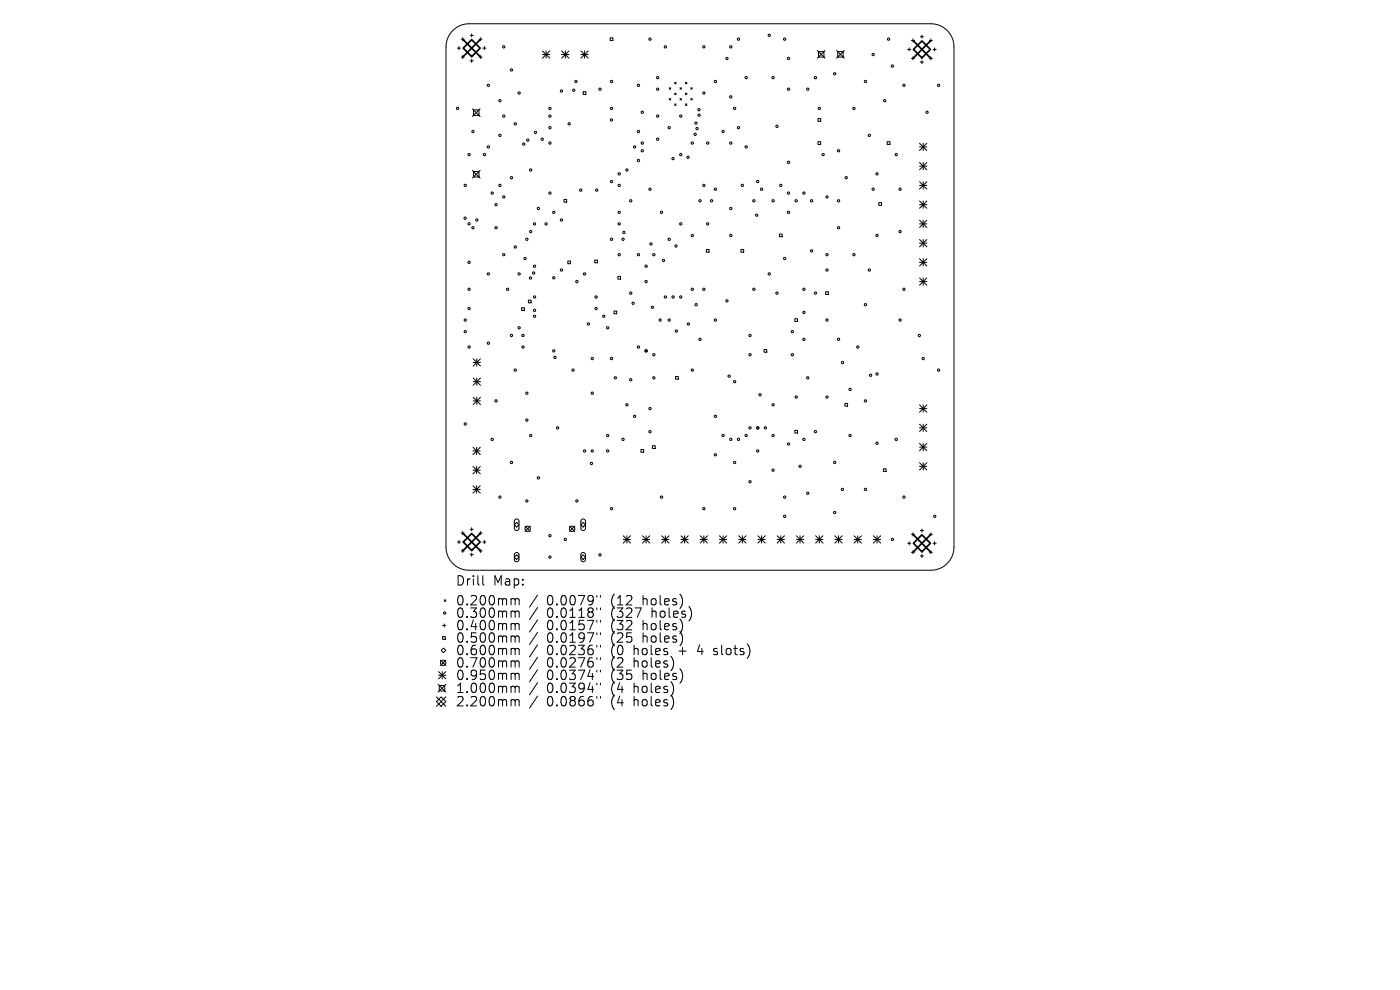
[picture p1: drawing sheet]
<svg xmlns="http://www.w3.org/2000/svg" width="297mm" height="210mm" viewBox="0 0 297 210" stroke-linecap="round" stroke-linejoin="round" font-family="sans-serif">
<defs><g id="words">
<g font-size="2.8">
<text x="96.6" y="124.5">Drill</text>
<text x="104.6" y="124.5">Map:</text>
<text x="96.6" y="128.7">0.200mm</text>
<text x="96.6" y="131.3">0.300mm</text>
<text x="116" y="128.7">0.0079&quot;</text>
<text x="116" y="131.3">0.0118&quot;</text>
<text x="129.8" y="128.7">(12</text>
<text x="129.8" y="131.3">(327</text>
<text x="136.6" y="128.7">holes)</text>
<text x="138.5" y="131.3">holes)</text>
<text x="96.6" y="134">0.400mm</text>
<text x="96.6" y="136.6">0.500mm</text>
<text x="116" y="134">0.0157&quot;</text>
<text x="116" y="136.6">0.0197&quot;</text>
<text x="129.8" y="134">(32</text>
<text x="129.8" y="136.6">(25</text>
<text x="136.6" y="134">holes)</text>
<text x="136.6" y="136.6">holes)</text>
<text x="96.6" y="139.3">0.600mm</text>
<text x="96.6" y="141.9">0.700mm</text>
<text x="116" y="139.3">0.0236&quot;</text>
<text x="116" y="141.9">0.0276&quot;</text>
<text x="129.8" y="139.3">(0</text>
<text x="129.8" y="141.9">(2</text>
<text x="134.7" y="139.3">holes</text>
<text x="134.7" y="141.9">holes)</text>
<text x="144.4" y="139.3">+</text>
<text x="148.6" y="139.3">4</text>
<text x="152.3" y="139.3">slots)</text>
<text x="96.6" y="144.5">0.950mm</text>
<text x="96.6" y="147.3">1.000mm</text>
<text x="116" y="144.5">0.0374&quot;</text>
<text x="116" y="147.3">0.0394&quot;</text>
<text x="129.8" y="144.5">(35</text>
<text x="129.8" y="147.3">(4</text>
<text x="134.7" y="147.3">holes)</text>
<text x="136.6" y="144.5">holes)</text>
<text x="96.6" y="150.1">2.200mm</text>
<text x="116" y="150.1">0.0866&quot;</text>
<text x="129.8" y="150.1">(4</text>
<text x="134.7" y="150.1">holes)</text>
</g>
</g></defs>
<g fill="none" stroke="#000" stroke-width=".21">
<path d="M96.1 6.5a4.9 4.9 0 0 1 3.4-1.5h98a4.9 4.9 0 0 1 4.9 4.9v106.2a4.9 4.9 0 0 1-4.9 4.9h-98a4.9 4.9 0 0 1-4.9-4.9v-106.2a4.9 4.9 0 0 1 1.5-3.4zM97 10.2h.7M97.4 9.9v.6M97.8 8.3h.7M97.8 12.1h.7M98.2 8v.6M98.2 11.8v.6M99.7 7.5h.7M99.7 12.9h.7M100.1 7.2v.6M100.1 12.6v.6M101.6 8.3h.7"/>
<path d="M101.6 12.1h.7M102 8v.6M102 11.8v.6M102.4 10.2h.7M102.8 9.9v.6M115.1 10.8l1.5 1.5M115.1 11.6h1.5M115.8 10.8v1.5M116.6 10.8l-1.5 1.5M119.2 11.6h1.5M119.2 10.8l1.5 1.5M119.9 10.8v1.5"/>
<path d="M120.7 10.8l-1.5 1.5M123.2 11.6h1.6M123.2 10.8l1.6 1.5M123.7 19.4h.6v.6h-.6zM124 10.8v1.5M124.8 10.8l-1.6 1.5M129.4 8h.6v.6h-.6zM142 18.6l.3 .3M142.3 18.6l-.3 .3M143.1 19.8l.3 .3M143.1 17.5l.3 .3M143.4 17.5l-.3 .3"/>
<path d="M143.4 19.8l-.3 .3M144.3 18.6l.3 .3M144.6 18.6l-.3 .3M145.4 19.8l.3 .3M145.4 17.5l.3 .3M145.7 17.5l-.3 .3M145.7 19.8l-.3 .3M146.5 18.6l.4 .3M146.9 18.6l-.4 .3M173.4 10.7l1.6 1.6M173.6 11h1.2v1.1h-1.2zM175 10.7l-1.6 1.6"/>
<path d="M177.5 10.7l1.6 1.6M177.7 11h1.2v1.1h-1.2zM179.1 10.7l-1.6 1.6M192.6 10.5h.6M192.9 10.2v.6M193.3 8.6h.7M193.3 12.4h.7M193.7 8.3v.6M193.7 12.1v.6M195.3 7.8h.6M195.3 13.2h.6M195.6 7.5v.6"/>
<path d="M195.6 12.9v.6M197.2 8.6h.6M197.2 12.4h.6M197.5 8.3v.6M197.5 12.1v.6M197.9 10.5h.7M198.3 10.2v.6M100.2 23.1l1.7 1.6M100.2 36.1l1.7 1.7M100.5 23.3h1.1v1.2h-1.1zM100.5 36.4h1.1v1.1h-1.1zM101.9 23.1l-1.7 1.6"/>
<path d="M101.9 36.1l-1.7 1.7M142 20.9l.3 .3M142.3 20.9l-.3 .3M143.1 22l.3 .4M143.4 22l-.3 .4M144.3 20.9l.3 .3M144.6 20.9l-.3 .3M145.4 22l.3 .4M145.7 22l-.3 .4M146.5 20.9l.4 .3M146.9 20.9l-.4 .3M173.5 25.2h.6v.5h-.6z"/>
<path d="M173.5 30.1h.6v.5h-.6zM188.2 30.1h.6v.5h-.6zM195.1 30.4l1.5 1.5M195.1 31.2h1.5M195.1 34.5l1.5 1.5M195.1 35.2h1.5M195.1 38.6l1.5 1.5M195.1 39.3h1.5M195.8 30.4v1.5M195.8 34.5v1.5M195.8 38.6v1.5M196.6 30.4l-1.5 1.5"/>
<path d="M196.6 34.5l-1.5 1.5M196.6 38.6l-1.5 1.5M119.6 42.3h.6v.6h-.6zM120.5 55.4h.5v.5h-.5zM126.2 55.2h.5v.5h-.5zM131.1 58.6h.5v.6h-.5zM149.8 52.9h.6v.6h-.6zM157.2 52.9h.6v.6h-.6zM165.4 49.7h.5v.5h-.5zM186.4 43h.6v.6h-.6zM195.1 42.6l1.5 1.6M195.1 43.4h1.5"/>
<path d="M195.1 46.7l1.5 1.6M195.1 47.5h1.5M195.1 50.8l1.5 1.5M195.1 51.6h1.5M195.1 54.9l1.5 1.5M195.1 55.7h1.5M195.1 59l1.5 1.5M195.1 59.7h1.5M195.8 42.6v1.6M195.8 46.7v1.6M195.8 50.8v1.5M195.8 54.9v1.5"/>
<path d="M195.8 59v1.5M196.6 50.8l-1.5 1.5M196.6 59l-1.5 1.5M196.6 42.6l-1.5 1.6M196.6 46.7l-1.5 1.6M196.6 54.9l-1.5 1.5M100.4 76.1l1.5 1.6M100.4 76.9h1.5M101.2 76.1v1.6M101.9 76.1l-1.5 1.6M110.7 65.3h.5v.5h-.5zM112.1 63.7h.6v.5h-.6z"/>
<path d="M130.3 66h.5v.6h-.5zM143.3 79.9h.6v.5h-.6zM162.1 74.1h.6v.6h-.6zM168.6 67.6h.6v.6h-.6zM175.2 61.9h.5v.6h-.5zM100.3 94.9l1.6 1.5M100.3 95.7h1.6M100.3 99l1.6 1.5M100.3 99.7h1.6M100.4 80.2l1.5 1.5M100.4 81h1.5M100.4 84.3l1.5 1.5"/>
<path d="M100.4 85h1.5M101.1 94.9v1.5M101.1 99v1.5M101.2 80.2v1.5M101.2 84.3v1.5M101.9 94.9l-1.6 1.5M101.9 99l-1.6 1.5M101.9 80.2l-1.5 1.5M101.9 84.3l-1.5 1.5M136 95.4h.5v.5h-.5zM138.4 94.6h.6v.5h-.6zM168.6 91.3h.6v.6h-.6z"/>
<path d="M179.2 85.6h.6v.5h-.6zM187.4 99.4h.6v.6h-.6zM195.1 85.9l1.5 1.6M195.1 86.7h1.5M195.1 90l1.5 1.5M195.1 90.8h1.5M195.1 94.1l1.5 1.5M195.1 94.8h1.5M195.1 98.1l1.5 1.6M195.1 98.9h1.5M195.8 85.9v1.6M195.8 90v1.5"/>
<path d="M195.8 94.1v1.5M195.8 98.1v1.6M196.6 85.9l-1.5 1.6M196.6 90l-1.5 1.5M196.6 94.1l-1.5 1.5M196.6 98.1l-1.5 1.6M97 115h.7M97.4 114.7v.6M97.8 113.1h.7M97.8 116.9h.7M98.2 112.7v.7M98.2 116.6v.6"/>
<path d="M99.7 112.3h.7M99.7 117.7h.7M100.1 112v.6M100.1 117.3v.7M100.3 103l1.6 1.6M100.3 103.8h1.6M101.1 103v1.6M101.6 113.1h.7M101.6 116.9h.7M101.9 103l-1.6 1.6M102 112.7v.7M102 116.6v.6"/>
<path d="M102.4 115h.7M102.8 114.7v.6M109.1 111.3l.5-.5 .5 .5-.5 .5zM109.1 118.2l.5-.5 .5 .5-.5 .5zM109.3 110.2l.4-.1 .4 .4v1.6l-.4 .4-.4-.1-.2-.3v-1.6zM109.3 117.3l.4-.1 .4 .4v1.2l-.4 .3h-.3l-.3-.3v-1.1zM111.4 111.6l1.1 1.1M112.5 111.6l-1.1 1.1M120.8 111.6l1.2 1.1M122 111.6l-1.2 1.1M123.2 118.2l.5-.5 .5 .5-.5 .5zM123.4 110.2l.4-.1 .4 .4v1.6l-.4 .4-.4-.1-.2-.3v-1.6z"/>
<path d="M123.4 117.3l.4-.1 .4 .4v1.2l-.4 .3h-.3l-.3-.3v-1.1zM123.7 110.8l.5 .5-.5 .5-.5-.5zM132.2 113.7l1.6 1.5M132.2 114.4h1.6M133 113.7v1.5M133.8 113.7l-1.6 1.5M136.3 114.4h1.5M136.3 113.7l1.5 1.5M137.1 113.7v1.5M137.8 113.7l-1.5 1.5M140.4 114.4h1.5M140.4 113.7l1.5 1.5"/>
<path d="M141.2 113.7v1.5M141.9 113.7l-1.5 1.5M144.5 114.4h1.5M144.5 113.7l1.5 1.5M145.2 113.7v1.5M146 113.7l-1.5 1.5M148.5 114.4h1.6M148.5 113.7l1.6 1.5M149.3 113.7v1.5M150.1 113.7l-1.6 1.5M152.6 114.4h1.6M152.6 113.7l1.6 1.5"/>
<path d="M153.4 113.7v1.5M154.2 113.7l-1.6 1.5M156.7 114.4h1.6M156.7 113.7l1.6 1.5M157.5 113.7v1.5M158.3 113.7l-1.6 1.5M160.8 114.4h1.5M160.8 113.7l1.5 1.5M161.6 113.7v1.5M162.3 113.7l-1.5 1.5M164.9 114.4h1.5M164.9 113.7l1.5 1.5"/>
<path d="M165.6 113.7v1.5M166.4 113.7l-1.5 1.5M169 114.4h1.5M169 113.7l1.5 1.5M169.7 113.7v1.5M170.5 113.7l-1.5 1.5M173 114.4h1.6M173 113.7l1.6 1.5M173.8 113.7v1.5M174.6 113.7l-1.6 1.5M177.1 114.4h1.6M177.1 113.7l1.6 1.5"/>
<path d="M177.9 113.7v1.5M178.7 113.7l-1.6 1.5M181.2 114.4h1.5M181.2 113.7l1.5 1.5M182 113.7v1.5M182.7 113.7l-1.5 1.5M185.3 114.4h1.5M185.3 113.7l1.5 1.5M186.1 113.7v1.5M186.8 113.7l-1.5 1.5M192.6 115.2h.6M192.9 114.9v.7"/>
<path d="M193.3 113.3h.7M193.3 117.2h.7M193.7 113v.7M193.7 116.8v.7M195.3 112.6h.6M195.3 117.9h.6M195.6 112.2v.7M195.6 117.6v.7M197.2 113.3h.6M197.2 117.2h.6M197.5 113v.7M197.5 116.8v.7"/>
<path d="M197.9 115.2h.7M198.3 114.9v.7M93.9 135h.6v.6h-.6zM93.9 132.7h.7M94.1 137.5l.5 .5-.5 .5-.5-.5zM94.3 127.2l.3 .4M94.3 132.4v.6M94.6 127.2l-.3 .4M102.4 122.1v1.7l.3 .3M108.7 127l.5 .1 .1 .2M108.7 129.6h.3l.3 .3M108.7 132.3h.3l.3 .3"/>
<path d="M108.7 134.9l.5 .1 .1 .2M108.7 137.5l.5 .1 .1 .2M109.3 127.3l.3-.3 .4 .1 .1 1.2M109.3 127.3v1M109.3 129.9v1.1M109.3 132.6v1M109.3 135.2v1M109.3 137.8v1.1M109.3 129.9l.3-.3 .4 .1 .1 1.3M109.3 132.6l.3-.3 .4 .1 .1 1.2M109.3 135.2l.3-.3 .4 .1 .1 1.2M109.3 137.8l.3-.3 .4 .1 .1 1.3"/>
<path d="M114 126.2l-1.7 2.6M114 128.9l-1.7 2.5M114 131.5l-1.7 2.6M114 134.1l-1.7 2.6M114 136.8l-1.7 2.6M114 139.4l-1.7 2.6M126.6 126.3v.4M126.6 129v.3M126.6 131.6v.4M126.6 134.2v.4M126.6 136.9v.4M126.6 139.5v.4"/>
<path d="M127.4 126.3v.4M127.4 129v.3M127.4 131.6v.4M127.4 134.2v.4M127.4 136.9v.4M127.4 139.5v.4M151.4 138.8l.2 .1M151.5 137.6v.5M92.6 147.8l2 2M92.9 145.2l1.7 1.6M93 142.5l1.6 1.5M93 143.2h1.6"/>
<path d="M93.2 145.4h1.1v1.2h-1.1zM93.4 140l1.2 1.2M93.6 147.8l1 1-1 1-1-1zM93.8 142.5v1.5M94.6 140l-1.2 1.2M94.6 142.5l-1.6 1.5M94.6 145.2l-1.7 1.6M94.6 147.8l-2 2M108.7 140.2l.5 .1 .1 .2M108.7 142.8h.3l.3 .3M108.7 145.6l.5 .1 .1 .2M108.7 148.4l.5 .1 .1 .2"/>
<path d="M109.3 140.5v1M109.3 143.1v1.1M109.3 145.9v1M109.3 148.7v1M109.3 140.5l.3-.3 .4 .1 .1 1.2M109.3 143.1l.3-.3 .4 .1 .1 1.3M109.3 145.9l.3-.3 .4 .1 .1 1.2M109.3 148.7l.3-.3 .4 .1 .1 1.2M114 142.1l-1.7 2.5M114 144.8l-1.7 2.6M114 147.6l-1.7 2.6M126.6 142.2v.3"/>
<path d="M126.6 144.9v.4M126.6 147.7v.4M127.4 142.2v.3M127.4 144.9v.4M127.4 147.7v.4"/>
<circle cx="103.6" cy="18.1" r=".24"/>
<circle cx="106.9" cy="9.9" r=".24"/>
<circle cx="108.5" cy="14.8" r=".24"/>
<circle cx="110.1" cy="19.7" r=".24"/>
<circle cx="119.1" cy="19.3" r=".24"/>
<circle cx="121.7" cy="19.1" r=".24"/>
<circle cx="122.2" cy="17.3" r=".24"/>
<circle cx="127.3" cy="18.9" r=".24"/>
<circle cx="129.7" cy="17.3" r=".24"/>
<circle cx="135.4" cy="18.1" r=".24"/>
<circle cx="137.9" cy="8.3" r=".24"/>
<circle cx="139.5" cy="18.9" r=".24"/>
<circle cx="139.5" cy="16.5" r=".24"/>
<circle cx="141.2" cy="9.9" r=".24"/>
<circle cx="149.3" cy="9.9" r=".24"/>
<circle cx="149.3" cy="19.7" r=".24"/>
<circle cx="151.8" cy="17.3" r=".24"/>
<circle cx="154.2" cy="12.4" r=".24"/>
<circle cx="155" cy="9.9" r=".24"/>
<circle cx="156.7" cy="8.3" r=".24"/>
<circle cx="158.3" cy="16.5" r=".24"/>
<circle cx="163.2" cy="7.5" r=".24"/>
<circle cx="164" cy="16.5" r=".24"/>
<circle cx="166.5" cy="8.3" r=".24"/>
<circle cx="167.3" cy="18.9" r=".24"/>
<circle cx="167.3" cy="12.4" r=".24"/>
<circle cx="171.4" cy="18.9" r=".24"/>
<circle cx="173" cy="16.5" r=".24"/>
<circle cx="177.1" cy="15.7" r=".24"/>
<circle cx="183.6" cy="17.3" r=".24"/>
<circle cx="185.2" cy="11.6" r=".24"/>
<circle cx="188.5" cy="8.3" r=".24"/>
<circle cx="189.3" cy="14" r=".24"/>
<circle cx="191.8" cy="18.1" r=".24"/>
<circle cx="199.1" cy="18.1" r=".24"/>
<circle cx="97.1" cy="23" r=".24"/>
<circle cx="98.7" cy="39.3" r=".24"/>
<circle cx="99.5" cy="32.8" r=".24"/>
<circle cx="100.3" cy="27.9" r=".24"/>
<circle cx="102.8" cy="32.8" r=".24"/>
<circle cx="103.6" cy="31.2" r=".24"/>
<circle cx="106.1" cy="21.4" r=".24"/>
<circle cx="106.1" cy="39.3" r=".24"/>
<circle cx="106.1" cy="28.7" r=".24"/>
<circle cx="106.9" cy="24.6" r=".24"/>
<circle cx="108.5" cy="37.7" r=".24"/>
<circle cx="109.3" cy="26.3" r=".24"/>
<circle cx="111.1" cy="30.6" r=".24"/>
<circle cx="112" cy="29.7" r=".24"/>
<circle cx="112.6" cy="36.1" r=".24"/>
<circle cx="113.6" cy="28.1" r=".24"/>
<circle cx="115" cy="29.5" r=".24"/>
<circle cx="116.7" cy="27.1" r=".24"/>
<circle cx="116.7" cy="30.3" r=".24"/>
<circle cx="116.7" cy="23" r=".24"/>
<circle cx="116.7" cy="24.6" r=".24"/>
<circle cx="120.7" cy="26.3" r=".24"/>
<circle cx="129.7" cy="25.4" r=".24"/>
<circle cx="129.7" cy="23" r=".24"/>
<circle cx="129.7" cy="38.5" r=".24"/>
<circle cx="131.4" cy="39.3" r=".24"/>
<circle cx="131.4" cy="36.9" r=".24"/>
<circle cx="133" cy="36.1" r=".24"/>
<circle cx="134.6" cy="31.2" r=".24"/>
<circle cx="135.4" cy="27.9" r=".24"/>
<circle cx="135.4" cy="34" r=".24"/>
<circle cx="136.3" cy="30.3" r=".24"/>
<circle cx="136.3" cy="32" r=".24"/>
<circle cx="136.3" cy="23.8" r=".24"/>
<circle cx="139.5" cy="29.5" r=".24"/>
<circle cx="139.5" cy="24.6" r=".24"/>
<circle cx="142" cy="27.1" r=".24"/>
<circle cx="142.8" cy="33.6" r=".24"/>
<circle cx="144.4" cy="32.8" r=".24"/>
<circle cx="144.4" cy="24.6" r=".24"/>
<circle cx="146" cy="33.4" r=".24"/>
<circle cx="146.9" cy="30.3" r=".24"/>
<circle cx="147.5" cy="28.5" r=".24"/>
<circle cx="147.7" cy="26.1" r=".24"/>
<circle cx="147.9" cy="27.3" r=".24"/>
<circle cx="148.3" cy="23.3" r=".24"/>
<circle cx="148.3" cy="24.4" r=".24"/>
<circle cx="149.3" cy="39.3" r=".24"/>
<circle cx="150.1" cy="30.3" r=".24"/>
<circle cx="153.4" cy="27.9" r=".24"/>
<circle cx="155" cy="30.3" r=".24"/>
<circle cx="155" cy="20.6" r=".24"/>
<circle cx="155.8" cy="23" r=".24"/>
<circle cx="156.7" cy="27.1" r=".24"/>
<circle cx="157.5" cy="39.3" r=".24"/>
<circle cx="158.3" cy="31.2" r=".24"/>
<circle cx="160.7" cy="38.5" r=".24"/>
<circle cx="164.8" cy="26.8" r=".24"/>
<circle cx="165.6" cy="39.3" r=".24"/>
<circle cx="167.3" cy="34.4" r=".24"/>
<circle cx="173.8" cy="23" r=".24"/>
<circle cx="174.6" cy="32.8" r=".24"/>
<circle cx="177.9" cy="32" r=".24"/>
<circle cx="179.5" cy="37.7" r=".24"/>
<circle cx="181.2" cy="23" r=".24"/>
<circle cx="184.4" cy="28.7" r=".24"/>
<circle cx="186.1" cy="36.9" r=".24"/>
<circle cx="187.7" cy="21.4" r=".24"/>
<circle cx="190.1" cy="32.8" r=".24"/>
<circle cx="196.7" cy="23.8" r=".24"/>
<circle cx="98.7" cy="46.3" r=".24"/>
<circle cx="99.5" cy="47.5" r=".24"/>
<circle cx="99.5" cy="55.7" r=".24"/>
<circle cx="100.3" cy="48.3" r=".24"/>
<circle cx="101.2" cy="46.7" r=".24"/>
<circle cx="103.6" cy="58.1" r=".24"/>
<circle cx="104.4" cy="41" r=".24"/>
<circle cx="105.2" cy="43.4" r=".24"/>
<circle cx="105.2" cy="48.3" r=".24"/>
<circle cx="106.9" cy="41.8" r=".24"/>
<circle cx="106.9" cy="54" r=".24"/>
<circle cx="109.3" cy="52.4" r=".24"/>
<circle cx="110.1" cy="58.1" r=".24"/>
<circle cx="111.4" cy="54.8" r=".24"/>
<circle cx="111.8" cy="50.8" r=".24"/>
<circle cx="112.5" cy="59" r=".24"/>
<circle cx="112.6" cy="49.1" r=".24"/>
<circle cx="113.2" cy="57.9" r=".24"/>
<circle cx="113.4" cy="47.5" r=".24"/>
<circle cx="113.4" cy="56.5" r=".24"/>
<circle cx="114.2" cy="44.2" r=".24"/>
<circle cx="115.8" cy="47.5" r=".24"/>
<circle cx="116.7" cy="41" r=".24"/>
<circle cx="117.5" cy="58.9" r=".24"/>
<circle cx="117.5" cy="45" r=".24"/>
<circle cx="119.1" cy="46.7" r=".24"/>
<circle cx="119.1" cy="57.3" r=".24"/>
<circle cx="122.4" cy="59.7" r=".24"/>
<circle cx="123.2" cy="40.3" r=".24"/>
<circle cx="124" cy="58.1" r=".24"/>
<circle cx="126.6" cy="40.3" r=".24"/>
<circle cx="129.7" cy="50.8" r=".24"/>
<circle cx="131.4" cy="45" r=".24"/>
<circle cx="131.4" cy="47.5" r=".24"/>
<circle cx="131.4" cy="54" r=".24"/>
<circle cx="132.2" cy="50.8" r=".24"/>
<circle cx="132.4" cy="49.3" r=".24"/>
<circle cx="133.8" cy="42.6" r=".24"/>
<circle cx="135.4" cy="54" r=".24"/>
<circle cx="137.1" cy="59.7" r=".24"/>
<circle cx="137.1" cy="56.5" r=".24"/>
<circle cx="137.9" cy="40.1" r=".24"/>
<circle cx="138.1" cy="51.7" r=".24"/>
<circle cx="138.7" cy="54" r=".24"/>
<circle cx="140.3" cy="45" r=".24"/>
<circle cx="140.7" cy="55.2" r=".24"/>
<circle cx="142" cy="50.8" r=".24"/>
<circle cx="143.4" cy="52.2" r=".24"/>
<circle cx="144.4" cy="47.5" r=".24"/>
<circle cx="146.9" cy="50" r=".24"/>
<circle cx="148.5" cy="42.6" r=".24"/>
<circle cx="150.1" cy="47.5" r=".24"/>
<circle cx="151" cy="42.6" r=".24"/>
<circle cx="151.8" cy="40.1" r=".24"/>
<circle cx="155" cy="44.2" r=".24"/>
<circle cx="155" cy="49.9" r=".24"/>
<circle cx="159.9" cy="42.6" r=".24"/>
<circle cx="160.5" cy="45.6" r=".24"/>
<circle cx="161.6" cy="40.1" r=".24"/>
<circle cx="163.2" cy="58.1" r=".24"/>
<circle cx="164" cy="42.6" r=".24"/>
<circle cx="166.5" cy="54.8" r=".24"/>
<circle cx="167.3" cy="45" r=".24"/>
<circle cx="167.3" cy="41" r=".24"/>
<circle cx="168.9" cy="42.6" r=".24"/>
<circle cx="170.5" cy="41" r=".24"/>
<circle cx="172.2" cy="42.6" r=".24"/>
<circle cx="172.2" cy="53.2" r=".24"/>
<circle cx="175.4" cy="41.8" r=".24"/>
<circle cx="175.4" cy="57.3" r=".24"/>
<circle cx="175.4" cy="54" r=".24"/>
<circle cx="177.9" cy="42.6" r=".24"/>
<circle cx="177.9" cy="48.3" r=".24"/>
<circle cx="181.2" cy="54" r=".24"/>
<circle cx="184.4" cy="57.3" r=".24"/>
<circle cx="185.2" cy="40.1" r=".24"/>
<circle cx="186.1" cy="49.9" r=".24"/>
<circle cx="191" cy="49.1" r=".24"/>
<circle cx="191" cy="40.1" r=".24"/>
<circle cx="98.7" cy="67.9" r=".24"/>
<circle cx="98.7" cy="70.3" r=".24"/>
<circle cx="99.5" cy="65.5" r=".24"/>
<circle cx="99.5" cy="61.4" r=".24"/>
<circle cx="99.5" cy="73.6" r=".24"/>
<circle cx="103.6" cy="72.8" r=".24"/>
<circle cx="107.7" cy="61.4" r=".24"/>
<circle cx="108.5" cy="71.2" r=".24"/>
<circle cx="109.3" cy="78.5" r=".24"/>
<circle cx="110.1" cy="69.5" r=".24"/>
<circle cx="110.9" cy="71.2" r=".24"/>
<circle cx="110.9" cy="73.6" r=".24"/>
<circle cx="113.4" cy="67.1" r=".24"/>
<circle cx="113.4" cy="63" r=".24"/>
<circle cx="113.4" cy="65.8" r=".24"/>
<circle cx="117.5" cy="74.4" r=".24"/>
<circle cx="117.7" cy="75.8" r=".24"/>
<circle cx="121.6" cy="78.5" r=".24"/>
<circle cx="124.8" cy="68.7" r=".24"/>
<circle cx="125.6" cy="76.1" r=".24"/>
<circle cx="126.5" cy="63" r=".24"/>
<circle cx="126.5" cy="65.5" r=".24"/>
<circle cx="128.1" cy="67.1" r=".24"/>
<circle cx="128.9" cy="69.5" r=".24"/>
<circle cx="129.7" cy="76.1" r=".24"/>
<circle cx="133.8" cy="62.2" r=".24"/>
<circle cx="134.3" cy="64.3" r=".24"/>
<circle cx="135.4" cy="73.6" r=".24"/>
<circle cx="137.1" cy="74.4" r=".24"/>
<circle cx="138.4" cy="65.2" r=".24"/>
<circle cx="138.7" cy="75.2" r=".24"/>
<circle cx="140" cy="67.9" r=".24"/>
<circle cx="141.2" cy="63" r=".24"/>
<circle cx="142" cy="67.9" r=".24"/>
<circle cx="142.8" cy="63" r=".24"/>
<circle cx="143.5" cy="70.2" r=".24"/>
<circle cx="144.4" cy="63" r=".24"/>
<circle cx="146.1" cy="68.7" r=".24"/>
<circle cx="146.9" cy="61.4" r=".24"/>
<circle cx="146.9" cy="78.5" r=".24"/>
<circle cx="147.7" cy="64.6" r=".24"/>
<circle cx="148.5" cy="72" r=".24"/>
<circle cx="149.3" cy="61.4" r=".24"/>
<circle cx="151.8" cy="67.9" r=".24"/>
<circle cx="154.2" cy="63.8" r=".24"/>
<circle cx="154.7" cy="79.8" r=".24"/>
<circle cx="159.1" cy="75.2" r=".24"/>
<circle cx="159.1" cy="71.2" r=".24"/>
<circle cx="159.9" cy="61.4" r=".24"/>
<circle cx="164.8" cy="62.2" r=".24"/>
<circle cx="168.1" cy="75.2" r=".24"/>
<circle cx="168.1" cy="70.3" r=".24"/>
<circle cx="170.5" cy="61.4" r=".24"/>
<circle cx="170.5" cy="72" r=".24"/>
<circle cx="170.5" cy="66.3" r=".24"/>
<circle cx="173" cy="62.2" r=".24"/>
<circle cx="175.4" cy="67.9" r=".24"/>
<circle cx="177.9" cy="72" r=".24"/>
<circle cx="178.7" cy="76.9" r=".24"/>
<circle cx="182" cy="73.6" r=".24"/>
<circle cx="183.6" cy="64.6" r=".24"/>
<circle cx="184.7" cy="79.6" r=".24"/>
<circle cx="186.1" cy="79.3" r=".24"/>
<circle cx="191" cy="67.9" r=".24"/>
<circle cx="191.8" cy="61.4" r=".24"/>
<circle cx="195" cy="71.2" r=".24"/>
<circle cx="195.8" cy="76.1" r=".24"/>
<circle cx="199.1" cy="78.5" r=".24"/>
<circle cx="98.7" cy="89.9" r=".24"/>
<circle cx="104.4" cy="93.2" r=".24"/>
<circle cx="105.2" cy="85" r=".24"/>
<circle cx="108.5" cy="98.1" r=".24"/>
<circle cx="111.8" cy="83.4" r=".24"/>
<circle cx="111.8" cy="89.1" r=".24"/>
<circle cx="112.6" cy="92.4" r=".24"/>
<circle cx="118.3" cy="90.8" r=".24"/>
<circle cx="124" cy="95.7" r=".24"/>
<circle cx="125.5" cy="98.3" r=".24"/>
<circle cx="125.6" cy="83.4" r=".24"/>
<circle cx="125.6" cy="95.7" r=".24"/>
<circle cx="128.9" cy="95.7" r=".24"/>
<circle cx="128.9" cy="92.4" r=".24"/>
<circle cx="130.5" cy="80.1" r=".24"/>
<circle cx="132.2" cy="93.2" r=".24"/>
<circle cx="133" cy="85.9" r=".24"/>
<circle cx="133.8" cy="80.6" r=".24"/>
<circle cx="134.6" cy="88.3" r=".24"/>
<circle cx="137.9" cy="91.6" r=".24"/>
<circle cx="137.9" cy="86.7" r=".24"/>
<circle cx="138.7" cy="80.1" r=".24"/>
<circle cx="151.8" cy="88.3" r=".24"/>
<circle cx="151.8" cy="96.5" r=".24"/>
<circle cx="153.4" cy="92.4" r=".24"/>
<circle cx="155" cy="93.2" r=".24"/>
<circle cx="155.8" cy="98.1" r=".24"/>
<circle cx="155.8" cy="81" r=".24"/>
<circle cx="156.7" cy="93.2" r=".24"/>
<circle cx="158.3" cy="92.4" r=".24"/>
<circle cx="159.1" cy="90.8" r=".24"/>
<circle cx="160.7" cy="95.7" r=".24"/>
<circle cx="160.7" cy="90.8" r=".24"/>
<circle cx="161.2" cy="83.7" r=".24"/>
<circle cx="162.4" cy="90.8" r=".24"/>
<circle cx="164" cy="99.7" r=".24"/>
<circle cx="164" cy="85.9" r=".24"/>
<circle cx="164" cy="92.4" r=".24"/>
<circle cx="167.3" cy="94.2" r=".24"/>
<circle cx="168.9" cy="84.2" r=".24"/>
<circle cx="169.7" cy="98.9" r=".24"/>
<circle cx="170.5" cy="93.2" r=".24"/>
<circle cx="171.4" cy="80.1" r=".24"/>
<circle cx="173" cy="91.6" r=".24"/>
<circle cx="175.4" cy="84.2" r=".24"/>
<circle cx="177.1" cy="98.1" r=".24"/>
<circle cx="180.3" cy="92.4" r=".24"/>
<circle cx="180.3" cy="82.6" r=".24"/>
<circle cx="183.6" cy="85" r=".24"/>
<circle cx="186.1" cy="94" r=".24"/>
<circle cx="190.1" cy="93.2" r=".24"/>
<circle cx="106.1" cy="105.5" r=".24"/>
<circle cx="111.8" cy="106.3" r=".24"/>
<circle cx="111.9" cy="112.2" r=".57"/>
<circle cx="114.2" cy="101.4" r=".24"/>
<circle cx="116.7" cy="113.6" r=".24"/>
<circle cx="116.7" cy="118.2" r=".24"/>
<circle cx="119.9" cy="114.4" r=".24"/>
<circle cx="121.4" cy="112.2" r=".57"/>
<circle cx="122.4" cy="106.3" r=".24"/>
<circle cx="127.3" cy="117.7" r=".24"/>
<circle cx="129.7" cy="107.9" r=".24"/>
<circle cx="140.3" cy="105.5" r=".24"/>
<circle cx="149.3" cy="107.9" r=".24"/>
<circle cx="155.8" cy="107.9" r=".24"/>
<circle cx="159.1" cy="102.2" r=".24"/>
<circle cx="166.5" cy="109.5" r=".24"/>
<circle cx="166.5" cy="105.5" r=".24"/>
<circle cx="171.4" cy="104.6" r=".24"/>
<circle cx="177.1" cy="108.7" r=".24"/>
<circle cx="178.7" cy="103.8" r=".24"/>
<circle cx="183.6" cy="103.8" r=".24"/>
<circle cx="189.3" cy="114.4" r=".24"/>
<circle cx="191.8" cy="105.5" r=".24"/>
<circle cx="198.3" cy="109.5" r=".24"/>
<circle cx="94.3" cy="130" r=".24"/>
<circle cx="94" cy="140.6" r=".57"/>
</g>
<path d="M98.3 10.2l1.8-1.8 1.8 1.8-1.8 1.8zM98.3 8.4l3.6 3.6M101.9 8.4l-3.6 3.6M193.8 10.5l1.8-1.8 1.8 1.8-1.8 1.8zM193.8 8.7l3.6 3.6M197.4 8.7l-3.6 3.6M98.3 115l1.8-1.8 1.8 1.8-1.8 1.8zM98.3 113.2l3.6 3.6M101.9 113.2l-3.6 3.6M193.8 113.5l3.6 3.5M195.6 113.5l1.8 1.7-1.8 1.8-1.8-1.8zM197.4 113.5l-3.6 3.5" fill="none" stroke="#000" stroke-width=".36"/>
<use href="#words"/>
</svg>
